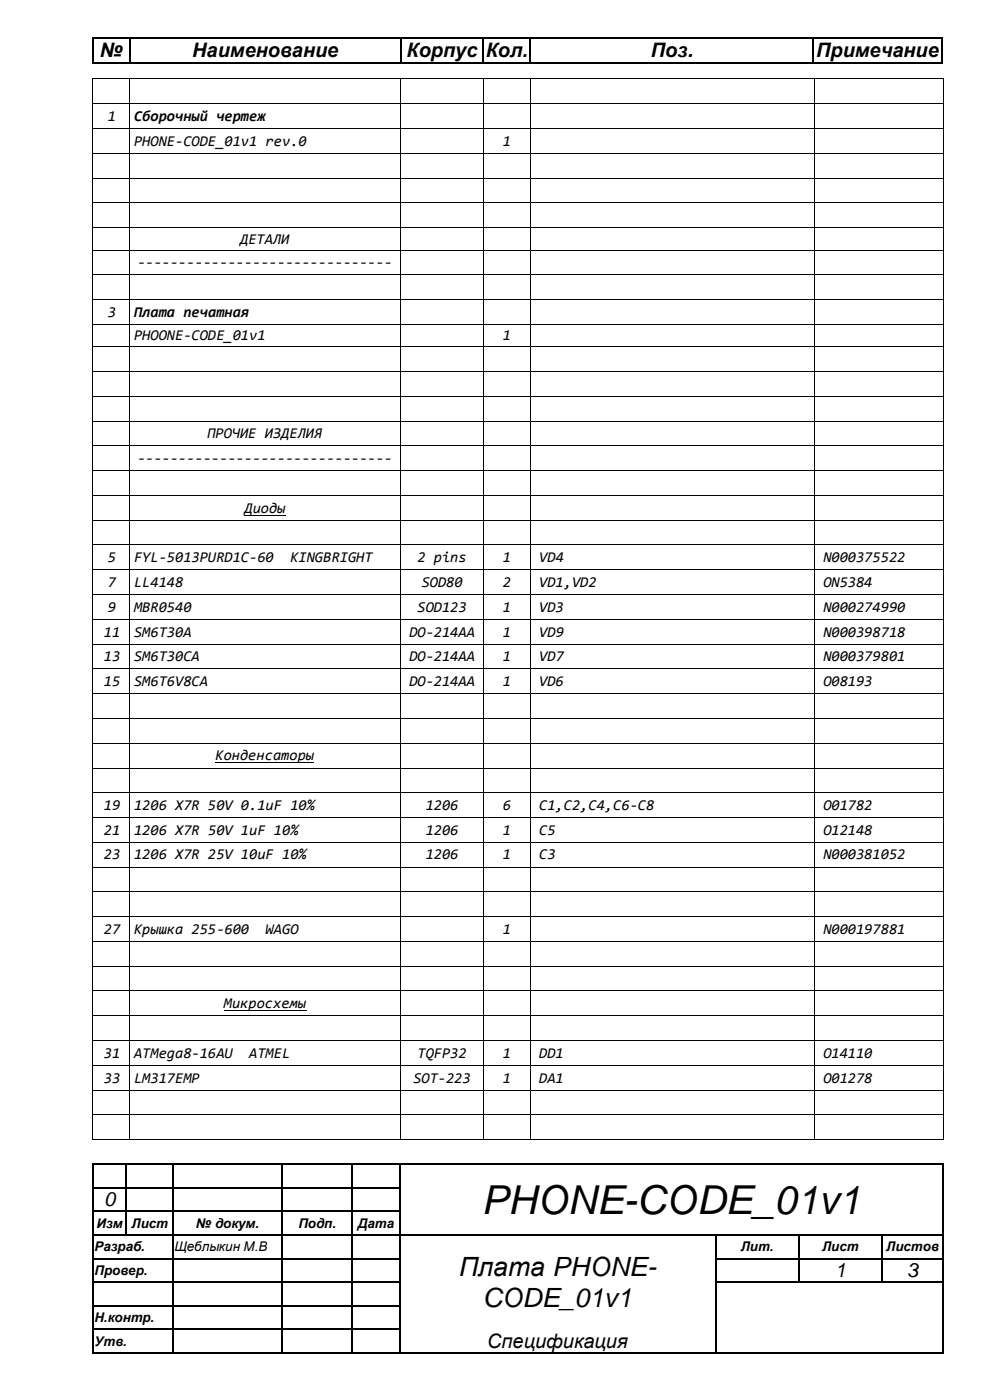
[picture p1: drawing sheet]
<svg xmlns="http://www.w3.org/2000/svg" width="210mm" height="297mm" viewBox="0 0 210 297" stroke-linecap="round" stroke-linejoin="round" font-family="sans-serif">
<defs><g id="words">
<text font-size="8.5" x="102.2" y="257.5">PHONE-CODE_01v1</text>
<g font-size="5.6">
<text x="97.4" y="270.8">Плата PHONE-</text>
<text x="102.4" y="277.3">CODE_01v1</text>
</g>
<g font-size="4.2">
<text x="21.2" y="12.1">№</text>
<text x="40.8" y="12.1">Наименование</text>
<text x="86.3" y="12.1">Корпус</text>
<text x="103.1" y="12.1">Кол.</text>
<text x="138.1" y="12.1">Поз.</text>
<text x="173.1" y="12.1">Примечание</text>
<text x="22.1" y="256">0</text>
<text x="177.1" y="271">1</text>
<text x="192.4" y="271">3</text>
<text x="103.4" y="286">Спецификация</text>
</g>
<g font-size="3.2">
<text x="22.9" y="25.7">1</text>
<text x="28.5" y="25.7">Сборочный чертеж</text>
<text x="28.5" y="30.9">PHONE-CODE_01v1 rev.0</text>
<text x="106.7" y="30.9">1</text>
<text x="51" y="51.7">ДЕТАЛИ</text>
<text x="29.1" y="56.7">-------------------------------</text>
<text x="22.9" y="67.2">3</text>
<text x="28.5" y="67.2">Плата печатная</text>
<text x="28.5" y="72.2">PHOONE-CODE_01v1</text>
<text x="106.7" y="72.2">1</text>
<text x="44" y="93">ПРОЧИЕ ИЗДЕЛИЯ</text>
<text x="29.1" y="98.3">-------------------------------</text>
<text x="51.9" y="108.8">Диоды</text>
<text x="22.9" y="119.3">5</text>
<text x="28.5" y="119.3">FYL-5013PURD1C-60</text>
<text x="61.6" y="119.3">KINGBRIGHT</text>
<text x="88.6" y="119.3">2 pins</text>
<text x="106.7" y="119.3">1</text>
<text x="114.4" y="119.3">VD4</text>
<text x="174.7" y="119.3">N000375522</text>
<text x="22.9" y="124.6">7</text>
<text x="28.5" y="124.6">LL4148</text>
<text x="89.5" y="124.6">SOD80</text>
<text x="106.7" y="124.6">2</text>
<text x="114.4" y="124.6">VD1,VD2</text>
<text x="174.7" y="124.6">ОN5384</text>
<text x="22.9" y="129.8">9</text>
<text x="28.5" y="129.8">MBR0540</text>
<text x="88.6" y="129.8">SOD123</text>
<text x="106.7" y="129.8">1</text>
<text x="114.4" y="129.8">VD3</text>
<text x="174.7" y="129.8">N000274990</text>
<text x="22.1" y="135.1">11</text>
<text x="28.5" y="135.1">SM6T30A</text>
<text x="86.8" y="135.1">DO-214AA</text>
<text x="106.7" y="135.1">1</text>
<text x="114.4" y="135.1">VD9</text>
<text x="174.7" y="135.1">N000398718</text>
<text x="22.1" y="140.3">13</text>
<text x="28.5" y="140.3">SM6T30CA</text>
<text x="86.8" y="140.3">DO-214AA</text>
<text x="106.7" y="140.3">1</text>
<text x="114.4" y="140.3">VD7</text>
<text x="174.7" y="140.3">N000379801</text>
<text x="22.1" y="145.6">15</text>
<text x="28.5" y="145.6">SM6T6V8CA</text>
<text x="86.8" y="145.6">DO-214AA</text>
<text x="106.7" y="145.6">1</text>
<text x="114.4" y="145.6">VD6</text>
<text x="174.7" y="145.6">О08193</text>
<text x="45.7" y="161.4">Конденсаторы</text>
<text x="22.1" y="171.9">19</text>
<text x="28.5" y="171.9">1206 X7R 50V 0.1uF 10%</text>
<text x="90.3" y="171.9">1206</text>
<text x="106.7" y="171.9">6</text>
<text x="114.4" y="171.9">C1,C2,C4,C6-C8</text>
<text x="174.7" y="171.9">О01782</text>
<text x="22.1" y="177.1">21</text>
<text x="28.5" y="177.1">1206 X7R 50V 1uF 10%</text>
<text x="90.3" y="177.1">1206</text>
<text x="106.7" y="177.1">1</text>
<text x="114.4" y="177.1">C5</text>
<text x="174.7" y="177.1">О12148</text>
<text x="22.1" y="182.4">23</text>
<text x="28.5" y="182.4">1206 X7R 25V 10uF 10%</text>
<text x="90.3" y="182.4">1206</text>
<text x="106.7" y="182.4">1</text>
<text x="114.4" y="182.4">С3</text>
<text x="174.7" y="182.4">N000381052</text>
<text x="22.1" y="198.2">27</text>
<text x="28.5" y="198.2">Крышка 255-600</text>
<text x="56.4" y="198.2">WAGO</text>
<text x="106.7" y="198.2">1</text>
<text x="174.7" y="198.2">N000197881</text>
<text x="47.5" y="213.9">Микросхемы</text>
<text x="22.1" y="224.4">31</text>
<text x="28.5" y="224.4">ATMega8-16AU</text>
<text x="52.9" y="224.4">ATMEL</text>
<text x="88.6" y="224.4">TQFP32</text>
<text x="106.7" y="224.4">1</text>
<text x="114.4" y="224.4">DD1</text>
<text x="174.7" y="224.4">О14110</text>
<text x="22.1" y="229.7">33</text>
<text x="28.5" y="229.7">LM317EMP</text>
<text x="87.7" y="229.7">SOT-223</text>
<text x="106.7" y="229.7">1</text>
<text x="114.4" y="229.7">DA1</text>
<text x="174.7" y="229.7">О01278</text>
</g>
<g font-size="2.8">
<text x="20.5" y="260.5">Изм</text>
<text x="27.9" y="260.5">Лист</text>
<text x="41.6" y="260.5">№ докум.</text>
<text x="63.3" y="260.5">Подп.</text>
<text x="75.9" y="260.5">Дата</text>
<text x="20" y="265.5">Разраб.</text>
<text x="37" y="265.5">Щеблыкин М.В</text>
<text x="157.1" y="265.5">Лит.</text>
<text x="174.4" y="265.5">Лист</text>
<text x="188" y="265.5">Листов</text>
<text x="20" y="270.5">Провер.</text>
<text x="20" y="280.5">Н.контр.</text>
<text x="20" y="285.5">Утв.</text>
</g>
</g></defs>
<g fill="#000">
<path d="M19.6 8h.3v.3h-.3z" fill-rule="evenodd"/>
<path d="M19.6 8h.3v.3h-.3z" fill-rule="evenodd"/>
<path d="M19.6 13.2h.3v.2h-.3z" fill-rule="evenodd"/>
<path d="M19.6 13.2h.3v.2h-.3z" fill-rule="evenodd"/>
<path d="M19.6 16.6h.2v.2h-.2z" fill-rule="evenodd"/>
<path d="M19.6 16.6h.2v.2h-.2z" fill-rule="evenodd"/>
<path d="M27.4 16.6h.1v.2h-.1z" fill-rule="evenodd"/>
<path d="M27.4 8h.3v.3h-.3z" fill-rule="evenodd"/>
<path d="M27.4 13.2h.3v.2h-.3z" fill-rule="evenodd"/>
<path d="M84.9 8h.2v.3h-.2z" fill-rule="evenodd"/>
<path d="M84.9 13.2h.2v.2h-.2z" fill-rule="evenodd"/>
<path d="M84.9 16.6h.2v.2h-.2z" fill-rule="evenodd"/>
<path d="M102.4 8h.2v.3h-.2z" fill-rule="evenodd"/>
<path d="M102.4 13.2h.2v.2h-.2z" fill-rule="evenodd"/>
<path d="M102.4 16.6h.1v.2h-.1z" fill-rule="evenodd"/>
<path d="M112.4 8h.2v.3h-.2z" fill-rule="evenodd"/>
<path d="M112.4 13.2h.2v.2h-.2z" fill-rule="evenodd"/>
<path d="M112.4 16.6h.2v.2h-.2z" fill-rule="evenodd"/>
<path d="M172.4 8h.3v.3h-.3z" fill-rule="evenodd"/>
<path d="M172.4 13.2h.3v.2h-.3z" fill-rule="evenodd"/>
<path d="M172.6 16.6h.2v.2h-.2z" fill-rule="evenodd"/>
<path d="M199.6 8h.3v.3h-.3z" fill-rule="evenodd"/>
<path d="M199.6 8h.3v.3h-.3z" fill-rule="evenodd"/>
<path d="M199.6 13.2h.3v.2h-.3z" fill-rule="evenodd"/>
<path d="M199.6 13.2h.3v.2h-.3z" fill-rule="evenodd"/>
<path d="M200.1 16.6h.2v.2h-.2z" fill-rule="evenodd"/>
<path d="M200.1 16.6h.2v.2h-.2z" fill-rule="evenodd"/>
<path d="M19.6 21.9h.2v.2h-.2z" fill-rule="evenodd"/>
<path d="M19.6 27.2h.2v.2h-.2z" fill-rule="evenodd"/>
<path d="M19.6 32.4h.2v.2h-.2z" fill-rule="evenodd"/>
<path d="M19.6 37.7h.2v.2h-.2z" fill-rule="evenodd"/>
<path d="M27.4 21.9h.1v.2h-.1z" fill-rule="evenodd"/>
<path d="M27.4 27.2h.1v.2h-.1z" fill-rule="evenodd"/>
<path d="M27.4 32.4h.1v.2h-.1z" fill-rule="evenodd"/>
<path d="M27.4 37.7h.1v.2h-.1z" fill-rule="evenodd"/>
<path d="M84.9 21.9h.2v.2h-.2z" fill-rule="evenodd"/>
<path d="M84.9 27.2h.2v.2h-.2z" fill-rule="evenodd"/>
<path d="M84.9 32.4h.2v.2h-.2z" fill-rule="evenodd"/>
<path d="M84.9 37.7h.2v.2h-.2z" fill-rule="evenodd"/>
<path d="M102.4 21.9h.1v.2h-.1z" fill-rule="evenodd"/>
<path d="M102.4 27.2h.1v.2h-.1z" fill-rule="evenodd"/>
<path d="M102.4 32.4h.1v.2h-.1z" fill-rule="evenodd"/>
<path d="M102.4 37.7h.1v.2h-.1z" fill-rule="evenodd"/>
<path d="M112.4 21.9h.2v.2h-.2z" fill-rule="evenodd"/>
<path d="M112.4 27.2h.2v.2h-.2z" fill-rule="evenodd"/>
<path d="M112.4 32.4h.2v.2h-.2z" fill-rule="evenodd"/>
<path d="M112.4 37.7h.2v.2h-.2z" fill-rule="evenodd"/>
<path d="M172.6 21.9h.2v.2h-.2z" fill-rule="evenodd"/>
<path d="M172.6 27.2h.2v.2h-.2z" fill-rule="evenodd"/>
<path d="M172.6 32.4h.2v.2h-.2z" fill-rule="evenodd"/>
<path d="M172.6 37.7h.2v.2h-.2z" fill-rule="evenodd"/>
<path d="M200.1 21.9h.2v.2h-.2z" fill-rule="evenodd"/>
<path d="M200.1 27.2h.2v.2h-.2z" fill-rule="evenodd"/>
<path d="M200.1 32.4h.2v.2h-.2z" fill-rule="evenodd"/>
<path d="M200.1 37.7h.2v.2h-.2z" fill-rule="evenodd"/>
<path d="M19.6 42.9h.2v.2h-.2z" fill-rule="evenodd"/>
<path d="M19.6 48.2h.2v.2h-.2z" fill-rule="evenodd"/>
<path d="M19.6 53h.2v.1h-.2z" fill-rule="evenodd"/>
<path d="M19.6 58.2h.2v.2h-.2z" fill-rule="evenodd"/>
<path d="M27.4 42.9h.1v.2h-.1z" fill-rule="evenodd"/>
<path d="M27.4 48.2h.1v.2h-.1z" fill-rule="evenodd"/>
<path d="M27.4 53h.1v.1h-.1z" fill-rule="evenodd"/>
<path d="M27.4 58.2h.1v.2h-.1z" fill-rule="evenodd"/>
<path d="M84.9 42.9h.2v.2h-.2z" fill-rule="evenodd"/>
<path d="M84.9 48.2h.2v.2h-.2z" fill-rule="evenodd"/>
<path d="M84.9 53h.2v.1h-.2z" fill-rule="evenodd"/>
<path d="M84.9 58.2h.2v.2h-.2z" fill-rule="evenodd"/>
<path d="M102.4 42.9h.1v.2h-.1z" fill-rule="evenodd"/>
<path d="M102.4 48.2h.1v.2h-.1z" fill-rule="evenodd"/>
<path d="M102.4 53h.1v.1h-.1z" fill-rule="evenodd"/>
<path d="M102.4 58.2h.1v.2h-.1z" fill-rule="evenodd"/>
<path d="M112.4 42.9h.2v.2h-.2z" fill-rule="evenodd"/>
<path d="M112.4 48.2h.2v.2h-.2z" fill-rule="evenodd"/>
<path d="M112.4 53h.2v.1h-.2z" fill-rule="evenodd"/>
<path d="M112.4 58.2h.2v.2h-.2z" fill-rule="evenodd"/>
<path d="M172.6 42.9h.2v.2h-.2z" fill-rule="evenodd"/>
<path d="M172.6 48.2h.2v.2h-.2z" fill-rule="evenodd"/>
<path d="M172.6 53h.2v.1h-.2z" fill-rule="evenodd"/>
<path d="M172.6 58.2h.2v.2h-.2z" fill-rule="evenodd"/>
<path d="M200.1 42.9h.2v.2h-.2z" fill-rule="evenodd"/>
<path d="M200.1 48.2h.2v.2h-.2z" fill-rule="evenodd"/>
<path d="M200.1 53h.2v.1h-.2z" fill-rule="evenodd"/>
<path d="M200.1 58.2h.2v.2h-.2z" fill-rule="evenodd"/>
<path d="M19.6 63.5h.2v.1h-.2z" fill-rule="evenodd"/>
<path d="M19.6 68.7h.2v.2h-.2z" fill-rule="evenodd"/>
<path d="M19.6 73.5h.2v.2h-.2z" fill-rule="evenodd"/>
<path d="M19.6 78.7h.2v.2h-.2z" fill-rule="evenodd"/>
<path d="M27.4 63.5h.1v.1h-.1z" fill-rule="evenodd"/>
<path d="M27.4 68.7h.1v.2h-.1z" fill-rule="evenodd"/>
<path d="M27.4 73.5h.1v.2h-.1z" fill-rule="evenodd"/>
<path d="M27.4 78.7h.1v.2h-.1z" fill-rule="evenodd"/>
<path d="M84.9 63.5h.2v.1h-.2z" fill-rule="evenodd"/>
<path d="M84.9 68.7h.2v.2h-.2z" fill-rule="evenodd"/>
<path d="M84.9 73.5h.2v.2h-.2z" fill-rule="evenodd"/>
<path d="M84.9 78.7h.2v.2h-.2z" fill-rule="evenodd"/>
<path d="M102.4 63.5h.1v.1h-.1z" fill-rule="evenodd"/>
<path d="M102.4 68.7h.1v.2h-.1z" fill-rule="evenodd"/>
<path d="M102.4 73.5h.1v.2h-.1z" fill-rule="evenodd"/>
<path d="M102.4 78.7h.1v.2h-.1z" fill-rule="evenodd"/>
<path d="M112.4 63.5h.2v.1h-.2z" fill-rule="evenodd"/>
<path d="M112.4 68.7h.2v.2h-.2z" fill-rule="evenodd"/>
<path d="M112.4 73.5h.2v.2h-.2z" fill-rule="evenodd"/>
<path d="M112.4 78.7h.2v.2h-.2z" fill-rule="evenodd"/>
<path d="M172.6 63.5h.2v.1h-.2z" fill-rule="evenodd"/>
<path d="M172.6 68.7h.2v.2h-.2z" fill-rule="evenodd"/>
<path d="M172.6 73.5h.2v.2h-.2z" fill-rule="evenodd"/>
<path d="M172.6 78.7h.2v.2h-.2z" fill-rule="evenodd"/>
<path d="M200.1 63.5h.2v.1h-.2z" fill-rule="evenodd"/>
<path d="M200.1 68.7h.2v.2h-.2z" fill-rule="evenodd"/>
<path d="M200.1 73.5h.2v.2h-.2z" fill-rule="evenodd"/>
<path d="M200.1 78.7h.2v.2h-.2z" fill-rule="evenodd"/>
<path d="M19.6 84h.2v.2h-.2z" fill-rule="evenodd"/>
<path d="M19.6 89.3h.2v.1h-.2z" fill-rule="evenodd"/>
<path d="M19.6 94.5h.2v.2h-.2z" fill-rule="evenodd"/>
<path d="M19.6 99.8h.2v.2h-.2z" fill-rule="evenodd"/>
<path d="M27.4 84h.1v.2h-.1z" fill-rule="evenodd"/>
<path d="M27.4 89.3h.1v.1h-.1z" fill-rule="evenodd"/>
<path d="M27.4 94.5h.1v.2h-.1z" fill-rule="evenodd"/>
<path d="M27.4 99.8h.1v.2h-.1z" fill-rule="evenodd"/>
<path d="M84.9 84h.2v.2h-.2z" fill-rule="evenodd"/>
<path d="M84.9 89.3h.2v.1h-.2z" fill-rule="evenodd"/>
<path d="M84.9 94.5h.2v.2h-.2z" fill-rule="evenodd"/>
<path d="M84.9 99.8h.2v.2h-.2z" fill-rule="evenodd"/>
<path d="M102.4 84h.1v.2h-.1z" fill-rule="evenodd"/>
<path d="M102.4 89.3h.1v.1h-.1z" fill-rule="evenodd"/>
<path d="M102.4 94.5h.1v.2h-.1z" fill-rule="evenodd"/>
<path d="M102.4 99.8h.1v.2h-.1z" fill-rule="evenodd"/>
<path d="M112.4 84h.2v.2h-.2z" fill-rule="evenodd"/>
<path d="M112.4 89.3h.2v.1h-.2z" fill-rule="evenodd"/>
<path d="M112.4 94.5h.2v.2h-.2z" fill-rule="evenodd"/>
<path d="M112.4 99.8h.2v.2h-.2z" fill-rule="evenodd"/>
<path d="M172.6 84h.2v.2h-.2z" fill-rule="evenodd"/>
<path d="M172.6 89.3h.2v.1h-.2z" fill-rule="evenodd"/>
<path d="M172.6 94.5h.2v.2h-.2z" fill-rule="evenodd"/>
<path d="M172.6 99.8h.2v.2h-.2z" fill-rule="evenodd"/>
<path d="M200.1 84h.2v.2h-.2z" fill-rule="evenodd"/>
<path d="M200.1 89.3h.2v.1h-.2z" fill-rule="evenodd"/>
<path d="M200.1 94.5h.2v.2h-.2z" fill-rule="evenodd"/>
<path d="M200.1 99.8h.2v.2h-.2z" fill-rule="evenodd"/>
<path d="M19.6 105h.2v.2h-.2z" fill-rule="evenodd"/>
<path d="M19.6 110.3h.2v.2h-.2z" fill-rule="evenodd"/>
<path d="M19.6 115.5h.2v.2h-.2z" fill-rule="evenodd"/>
<path d="M27.4 105h.1v.2h-.1z" fill-rule="evenodd"/>
<path d="M27.4 110.3h.1v.2h-.1z" fill-rule="evenodd"/>
<path d="M27.4 115.5h.1v.2h-.1z" fill-rule="evenodd"/>
<path d="M84.9 105h.2v.2h-.2z" fill-rule="evenodd"/>
<path d="M84.9 110.3h.2v.2h-.2z" fill-rule="evenodd"/>
<path d="M84.9 115.5h.2v.2h-.2z" fill-rule="evenodd"/>
<path d="M102.4 105h.1v.2h-.1z" fill-rule="evenodd"/>
<path d="M102.4 110.3h.1v.2h-.1z" fill-rule="evenodd"/>
<path d="M102.4 115.5h.1v.2h-.1z" fill-rule="evenodd"/>
<path d="M112.4 105h.2v.2h-.2z" fill-rule="evenodd"/>
<path d="M112.4 110.3h.2v.2h-.2z" fill-rule="evenodd"/>
<path d="M112.4 115.5h.2v.2h-.2z" fill-rule="evenodd"/>
<path d="M172.6 105h.2v.2h-.2z" fill-rule="evenodd"/>
<path d="M172.6 110.3h.2v.2h-.2z" fill-rule="evenodd"/>
<path d="M172.6 115.5h.2v.2h-.2z" fill-rule="evenodd"/>
<path d="M200.1 105h.2v.2h-.2z" fill-rule="evenodd"/>
<path d="M200.1 110.3h.2v.2h-.2z" fill-rule="evenodd"/>
<path d="M200.1 115.5h.2v.2h-.2z" fill-rule="evenodd"/>
<path d="M19.6 120.8h.2v.2h-.2z" fill-rule="evenodd"/>
<path d="M19.6 126h.2v.2h-.2z" fill-rule="evenodd"/>
<path d="M19.6 131.3h.2v.2h-.2z" fill-rule="evenodd"/>
<path d="M19.6 136.6h.2v.2h-.2z" fill-rule="evenodd"/>
<path d="M27.4 120.8h.1v.2h-.1z" fill-rule="evenodd"/>
<path d="M27.4 126h.1v.2h-.1z" fill-rule="evenodd"/>
<path d="M27.4 131.3h.1v.2h-.1z" fill-rule="evenodd"/>
<path d="M27.4 136.6h.1v.2h-.1z" fill-rule="evenodd"/>
<path d="M84.9 120.8h.2v.2h-.2z" fill-rule="evenodd"/>
<path d="M84.9 126h.2v.2h-.2z" fill-rule="evenodd"/>
<path d="M84.9 131.3h.2v.2h-.2z" fill-rule="evenodd"/>
<path d="M84.9 136.6h.2v.2h-.2z" fill-rule="evenodd"/>
<path d="M102.4 120.8h.1v.2h-.1z" fill-rule="evenodd"/>
<path d="M102.4 126h.1v.2h-.1z" fill-rule="evenodd"/>
<path d="M102.4 131.3h.1v.2h-.1z" fill-rule="evenodd"/>
<path d="M102.4 136.6h.1v.2h-.1z" fill-rule="evenodd"/>
<path d="M112.4 120.8h.2v.2h-.2z" fill-rule="evenodd"/>
<path d="M112.4 126h.2v.2h-.2z" fill-rule="evenodd"/>
<path d="M112.4 131.3h.2v.2h-.2z" fill-rule="evenodd"/>
<path d="M112.4 136.6h.2v.2h-.2z" fill-rule="evenodd"/>
<path d="M172.6 120.8h.2v.2h-.2z" fill-rule="evenodd"/>
<path d="M172.6 126h.2v.2h-.2z" fill-rule="evenodd"/>
<path d="M172.6 131.3h.2v.2h-.2z" fill-rule="evenodd"/>
<path d="M172.6 136.6h.2v.2h-.2z" fill-rule="evenodd"/>
<path d="M200.1 120.8h.2v.2h-.2z" fill-rule="evenodd"/>
<path d="M200.1 126h.2v.2h-.2z" fill-rule="evenodd"/>
<path d="M200.1 131.3h.2v.2h-.2z" fill-rule="evenodd"/>
<path d="M200.1 136.6h.2v.2h-.2z" fill-rule="evenodd"/>
<path d="M19.6 141.8h.2v.2h-.2z" fill-rule="evenodd"/>
<path d="M19.6 147.1h.2v.2h-.2z" fill-rule="evenodd"/>
<path d="M19.6 152.3h.2v.2h-.2z" fill-rule="evenodd"/>
<path d="M19.6 157.6h.2v.2h-.2z" fill-rule="evenodd"/>
<path d="M27.4 141.8h.1v.2h-.1z" fill-rule="evenodd"/>
<path d="M27.4 147.1h.1v.2h-.1z" fill-rule="evenodd"/>
<path d="M27.4 152.3h.1v.2h-.1z" fill-rule="evenodd"/>
<path d="M27.4 157.6h.1v.2h-.1z" fill-rule="evenodd"/>
<path d="M84.9 141.8h.2v.2h-.2z" fill-rule="evenodd"/>
<path d="M84.9 147.1h.2v.2h-.2z" fill-rule="evenodd"/>
<path d="M84.9 152.3h.2v.2h-.2z" fill-rule="evenodd"/>
<path d="M84.9 157.6h.2v.2h-.2z" fill-rule="evenodd"/>
<path d="M102.4 141.8h.1v.2h-.1z" fill-rule="evenodd"/>
<path d="M102.4 147.1h.1v.2h-.1z" fill-rule="evenodd"/>
<path d="M102.4 152.3h.1v.2h-.1z" fill-rule="evenodd"/>
<path d="M102.4 157.6h.1v.2h-.1z" fill-rule="evenodd"/>
<path d="M112.4 141.8h.2v.2h-.2z" fill-rule="evenodd"/>
<path d="M112.4 147.1h.2v.2h-.2z" fill-rule="evenodd"/>
<path d="M112.4 152.3h.2v.2h-.2z" fill-rule="evenodd"/>
<path d="M112.4 157.6h.2v.2h-.2z" fill-rule="evenodd"/>
<path d="M172.6 141.8h.2v.2h-.2z" fill-rule="evenodd"/>
<path d="M172.6 147.1h.2v.2h-.2z" fill-rule="evenodd"/>
<path d="M172.6 152.3h.2v.2h-.2z" fill-rule="evenodd"/>
<path d="M172.6 157.6h.2v.2h-.2z" fill-rule="evenodd"/>
<path d="M200.1 141.8h.2v.2h-.2z" fill-rule="evenodd"/>
<path d="M200.1 147.1h.2v.2h-.2z" fill-rule="evenodd"/>
<path d="M200.1 152.3h.2v.2h-.2z" fill-rule="evenodd"/>
<path d="M200.1 157.6h.2v.2h-.2z" fill-rule="evenodd"/>
<path d="M19.6 162.9h.2v.2h-.2z" fill-rule="evenodd"/>
<path d="M19.6 168.1h.2v.2h-.2z" fill-rule="evenodd"/>
<path d="M19.6 173.4h.2v.1h-.2z" fill-rule="evenodd"/>
<path d="M19.6 178.6h.2v.2h-.2z" fill-rule="evenodd"/>
<path d="M27.4 162.9h.1v.2h-.1z" fill-rule="evenodd"/>
<path d="M27.4 168.1h.1v.2h-.1z" fill-rule="evenodd"/>
<path d="M27.4 173.4h.1v.1h-.1z" fill-rule="evenodd"/>
<path d="M27.4 178.6h.1v.2h-.1z" fill-rule="evenodd"/>
<path d="M84.9 162.9h.2v.2h-.2z" fill-rule="evenodd"/>
<path d="M84.9 168.1h.2v.2h-.2z" fill-rule="evenodd"/>
<path d="M84.9 173.4h.2v.1h-.2z" fill-rule="evenodd"/>
<path d="M84.9 178.6h.2v.2h-.2z" fill-rule="evenodd"/>
<path d="M102.4 162.9h.1v.2h-.1z" fill-rule="evenodd"/>
<path d="M102.4 168.1h.1v.2h-.1z" fill-rule="evenodd"/>
<path d="M102.4 173.4h.1v.1h-.1z" fill-rule="evenodd"/>
<path d="M102.4 178.6h.1v.2h-.1z" fill-rule="evenodd"/>
<path d="M112.4 162.9h.2v.2h-.2z" fill-rule="evenodd"/>
<path d="M112.4 168.1h.2v.2h-.2z" fill-rule="evenodd"/>
<path d="M112.4 173.4h.2v.1h-.2z" fill-rule="evenodd"/>
<path d="M112.4 178.6h.2v.2h-.2z" fill-rule="evenodd"/>
<path d="M172.6 162.9h.2v.2h-.2z" fill-rule="evenodd"/>
<path d="M172.6 168.1h.2v.2h-.2z" fill-rule="evenodd"/>
<path d="M172.6 173.4h.2v.1h-.2z" fill-rule="evenodd"/>
<path d="M172.6 178.6h.2v.2h-.2z" fill-rule="evenodd"/>
<path d="M200.1 162.9h.2v.2h-.2z" fill-rule="evenodd"/>
<path d="M200.1 168.1h.2v.2h-.2z" fill-rule="evenodd"/>
<path d="M200.1 173.4h.2v.1h-.2z" fill-rule="evenodd"/>
<path d="M200.1 178.6h.2v.2h-.2z" fill-rule="evenodd"/>
<path d="M19.6 183.9h.2v.1h-.2z" fill-rule="evenodd"/>
<path d="M19.6 189.1h.2v.2h-.2z" fill-rule="evenodd"/>
<path d="M19.6 194.4h.2v.2h-.2z" fill-rule="evenodd"/>
<path d="M19.6 199.7h.2v.1h-.2z" fill-rule="evenodd"/>
<path d="M27.4 183.9h.1v.1h-.1z" fill-rule="evenodd"/>
<path d="M27.4 189.1h.1v.2h-.1z" fill-rule="evenodd"/>
<path d="M27.4 194.4h.1v.2h-.1z" fill-rule="evenodd"/>
<path d="M27.4 199.7h.1v.1h-.1z" fill-rule="evenodd"/>
<path d="M84.9 183.9h.2v.1h-.2z" fill-rule="evenodd"/>
<path d="M84.9 189.1h.2v.2h-.2z" fill-rule="evenodd"/>
<path d="M84.9 194.4h.2v.2h-.2z" fill-rule="evenodd"/>
<path d="M84.9 199.7h.2v.1h-.2z" fill-rule="evenodd"/>
<path d="M102.4 183.9h.1v.1h-.1z" fill-rule="evenodd"/>
<path d="M102.4 189.1h.1v.2h-.1z" fill-rule="evenodd"/>
<path d="M102.4 194.4h.1v.2h-.1z" fill-rule="evenodd"/>
<path d="M102.4 199.7h.1v.1h-.1z" fill-rule="evenodd"/>
<path d="M112.4 183.9h.2v.1h-.2z" fill-rule="evenodd"/>
<path d="M112.4 189.1h.2v.2h-.2z" fill-rule="evenodd"/>
<path d="M112.4 194.4h.2v.2h-.2z" fill-rule="evenodd"/>
<path d="M112.4 199.7h.2v.1h-.2z" fill-rule="evenodd"/>
<path d="M172.6 183.9h.2v.1h-.2z" fill-rule="evenodd"/>
<path d="M172.6 189.1h.2v.2h-.2z" fill-rule="evenodd"/>
<path d="M172.6 194.4h.2v.2h-.2z" fill-rule="evenodd"/>
<path d="M172.6 199.7h.2v.1h-.2z" fill-rule="evenodd"/>
<path d="M200.1 183.9h.2v.1h-.2z" fill-rule="evenodd"/>
<path d="M200.1 189.1h.2v.2h-.2z" fill-rule="evenodd"/>
<path d="M200.1 194.4h.2v.2h-.2z" fill-rule="evenodd"/>
<path d="M200.1 199.7h.2v.1h-.2z" fill-rule="evenodd"/>
<path d="M19.6 204.9h.2v.2h-.2z" fill-rule="evenodd"/>
<path d="M19.6 210.2h.2v.1h-.2z" fill-rule="evenodd"/>
<path d="M19.6 215.4h.2v.2h-.2z" fill-rule="evenodd"/>
<path d="M27.4 204.9h.1v.2h-.1z" fill-rule="evenodd"/>
<path d="M27.4 210.2h.1v.1h-.1z" fill-rule="evenodd"/>
<path d="M27.4 215.4h.1v.2h-.1z" fill-rule="evenodd"/>
<path d="M84.9 204.9h.2v.2h-.2z" fill-rule="evenodd"/>
<path d="M84.9 210.2h.2v.1h-.2z" fill-rule="evenodd"/>
<path d="M84.9 215.4h.2v.2h-.2z" fill-rule="evenodd"/>
<path d="M102.4 204.9h.1v.2h-.1z" fill-rule="evenodd"/>
<path d="M102.4 210.2h.1v.1h-.1z" fill-rule="evenodd"/>
<path d="M102.4 215.4h.1v.2h-.1z" fill-rule="evenodd"/>
<path d="M112.4 204.9h.2v.2h-.2z" fill-rule="evenodd"/>
<path d="M112.4 210.2h.2v.1h-.2z" fill-rule="evenodd"/>
<path d="M112.4 215.4h.2v.2h-.2z" fill-rule="evenodd"/>
<path d="M172.6 204.9h.2v.2h-.2z" fill-rule="evenodd"/>
<path d="M172.6 210.2h.2v.1h-.2z" fill-rule="evenodd"/>
<path d="M172.6 215.4h.2v.2h-.2z" fill-rule="evenodd"/>
<path d="M200.1 204.9h.2v.2h-.2z" fill-rule="evenodd"/>
<path d="M200.1 210.2h.2v.1h-.2z" fill-rule="evenodd"/>
<path d="M200.1 215.4h.2v.2h-.2z" fill-rule="evenodd"/>
<path d="M19.6 220.7h.2v.1h-.2z" fill-rule="evenodd"/>
<path d="M19.6 226h.2v.1h-.2z" fill-rule="evenodd"/>
<path d="M19.6 231.2h.2v.2h-.2z" fill-rule="evenodd"/>
<path d="M19.6 236.5h.2v.1h-.2z" fill-rule="evenodd"/>
<path d="M27.4 220.7h.1v.1h-.1z" fill-rule="evenodd"/>
<path d="M27.4 226h.1v.1h-.1z" fill-rule="evenodd"/>
<path d="M27.4 231.2h.1v.2h-.1z" fill-rule="evenodd"/>
<path d="M27.4 236.5h.1v.1h-.1z" fill-rule="evenodd"/>
<path d="M84.9 220.7h.2v.1h-.2z" fill-rule="evenodd"/>
<path d="M84.9 226h.2v.1h-.2z" fill-rule="evenodd"/>
<path d="M84.9 231.2h.2v.2h-.2z" fill-rule="evenodd"/>
<path d="M84.9 236.5h.2v.1h-.2z" fill-rule="evenodd"/>
<path d="M102.4 220.7h.1v.1h-.1z" fill-rule="evenodd"/>
<path d="M102.4 226h.1v.1h-.1z" fill-rule="evenodd"/>
<path d="M102.4 231.2h.1v.2h-.1z" fill-rule="evenodd"/>
<path d="M102.4 236.5h.1v.1h-.1z" fill-rule="evenodd"/>
<path d="M112.4 220.7h.2v.1h-.2z" fill-rule="evenodd"/>
<path d="M112.4 226h.2v.1h-.2z" fill-rule="evenodd"/>
<path d="M112.4 231.2h.2v.2h-.2z" fill-rule="evenodd"/>
<path d="M112.4 236.5h.2v.1h-.2z" fill-rule="evenodd"/>
<path d="M172.6 220.7h.2v.1h-.2z" fill-rule="evenodd"/>
<path d="M172.6 226h.2v.1h-.2z" fill-rule="evenodd"/>
<path d="M172.6 231.2h.2v.2h-.2z" fill-rule="evenodd"/>
<path d="M172.6 236.5h.2v.1h-.2z" fill-rule="evenodd"/>
<path d="M200.1 220.7h.2v.1h-.2z" fill-rule="evenodd"/>
<path d="M200.1 226h.2v.1h-.2z" fill-rule="evenodd"/>
<path d="M200.1 231.2h.2v.2h-.2z" fill-rule="evenodd"/>
<path d="M200.1 236.5h.2v.1h-.2z" fill-rule="evenodd"/>
<path d="M19.6 246.8h.3v.3h-.3z" fill-rule="evenodd"/>
<path d="M19.6 246.8h.3v.3h-.3z" fill-rule="evenodd"/>
<path d="M19.6 251.9h.3v.2h-.3z" fill-rule="evenodd"/>
<path d="M19.6 256.9h.3v.2h-.3z" fill-rule="evenodd"/>
<path d="M19.6 241.7h.2v.2h-.2z" fill-rule="evenodd"/>
<path d="M19.6 241.7h.2v.2h-.2z" fill-rule="evenodd"/>
<path d="M26.6 246.8h.3v.3h-.3z" fill-rule="evenodd"/>
<path d="M26.6 251.9h.3v.2h-.3z" fill-rule="evenodd"/>
<path d="M26.6 256.9h.3v.2h-.3z" fill-rule="evenodd"/>
<path d="M27.4 241.7h.1v.2h-.1z" fill-rule="evenodd"/>
<path d="M36.6 246.8h.3v.3h-.3z" fill-rule="evenodd"/>
<path d="M36.6 251.9h.3v.2h-.3z" fill-rule="evenodd"/>
<path d="M36.6 256.9h.3v.2h-.3z" fill-rule="evenodd"/>
<path d="M59.6 246.8h.3v.3h-.3z" fill-rule="evenodd"/>
<path d="M59.6 251.9h.3v.2h-.3z" fill-rule="evenodd"/>
<path d="M59.6 256.9h.3v.2h-.3z" fill-rule="evenodd"/>
<path d="M74.7 246.8h.2v.3h-.2z" fill-rule="evenodd"/>
<path d="M74.7 251.9h.2v.2h-.2z" fill-rule="evenodd"/>
<path d="M74.7 256.9h.2v.2h-.2z" fill-rule="evenodd"/>
<path d="M84.6 246.8h.3v.3h-.3z" fill-rule="evenodd"/>
<path d="M84.6 251.9h.3v.2h-.3z" fill-rule="evenodd"/>
<path d="M84.6 256.9h.3v.2h-.3z" fill-rule="evenodd"/>
<path d="M84.9 241.7h.2v.2h-.2z" fill-rule="evenodd"/>
<path d="M102.4 241.7h.1v.2h-.1z" fill-rule="evenodd"/>
<path d="M112.4 241.7h.2v.2h-.2z" fill-rule="evenodd"/>
<path d="M172.6 241.7h.2v.2h-.2z" fill-rule="evenodd"/>
<path d="M199.9 246.8h.3v.3h-.3z" fill-rule="evenodd"/>
<path d="M199.9 246.8h.3v.3h-.3z" fill-rule="evenodd"/>
<path d="M199.9 251.9h.3v.2h-.3z" fill-rule="evenodd"/>
<path d="M199.9 256.9h.3v.2h-.3z" fill-rule="evenodd"/>
<path d="M200.1 241.7h.2v.2h-.2z" fill-rule="evenodd"/>
<path d="M200.1 241.7h.2v.2h-.2z" fill-rule="evenodd"/>
<path d="M19.6 261.9h.3v.2h-.3z" fill-rule="evenodd"/>
<path d="M19.6 266.9h.3v.3h-.3z" fill-rule="evenodd"/>
<path d="M19.6 271.9h.3v.3h-.3z" fill-rule="evenodd"/>
<path d="M19.6 276.9h.3v.3h-.3z" fill-rule="evenodd"/>
<path d="M26.6 261.9h.3v.2h-.3z" fill-rule="evenodd"/>
<path d="M36.6 261.9h.3v.2h-.3z" fill-rule="evenodd"/>
<path d="M36.6 266.9h.3v.3h-.3z" fill-rule="evenodd"/>
<path d="M36.6 271.9h.3v.3h-.3z" fill-rule="evenodd"/>
<path d="M36.6 276.9h.3v.3h-.3z" fill-rule="evenodd"/>
<path d="M59.6 261.9h.3v.2h-.3z" fill-rule="evenodd"/>
<path d="M59.6 266.9h.3v.3h-.3z" fill-rule="evenodd"/>
<path d="M59.6 271.9h.3v.3h-.3z" fill-rule="evenodd"/>
<path d="M59.6 276.9h.3v.3h-.3z" fill-rule="evenodd"/>
<path d="M74.7 261.9h.2v.2h-.2z" fill-rule="evenodd"/>
<path d="M74.7 266.9h.2v.3h-.2z" fill-rule="evenodd"/>
<path d="M74.7 271.9h.2v.3h-.2z" fill-rule="evenodd"/>
<path d="M74.7 276.9h.2v.3h-.2z" fill-rule="evenodd"/>
<path d="M84.6 261.9h.3v.2h-.3z" fill-rule="evenodd"/>
<path d="M84.6 266.9h.3v.3h-.3z" fill-rule="evenodd"/>
<path d="M84.6 271.9h.3v.3h-.3z" fill-rule="evenodd"/>
<path d="M84.6 276.9h.3v.3h-.3z" fill-rule="evenodd"/>
<path d="M151.7 261.9h.2v.2h-.2z" fill-rule="evenodd"/>
<path d="M151.7 266.9h.2v.3h-.2z" fill-rule="evenodd"/>
<path d="M151.7 271.9h.2v.3h-.2z" fill-rule="evenodd"/>
<path d="M151.7 276.9h.2v.3h-.2z" fill-rule="evenodd"/>
<path d="M169.3 261.9h.3v.2h-.3z" fill-rule="evenodd"/>
<path d="M169.3 266.9h.3v.3h-.3z" fill-rule="evenodd"/>
<path d="M169.3 271.9h.3v.3h-.3z" fill-rule="evenodd"/>
<path d="M187 261.9h.2v.2h-.2z" fill-rule="evenodd"/>
<path d="M187 266.9h.2v.3h-.2z" fill-rule="evenodd"/>
<path d="M187 271.9h.2v.3h-.2z" fill-rule="evenodd"/>
<path d="M199.9 261.9h.3v.2h-.3z" fill-rule="evenodd"/>
<path d="M199.9 266.9h.3v.3h-.3z" fill-rule="evenodd"/>
<path d="M199.9 271.9h.3v.3h-.3z" fill-rule="evenodd"/>
<path d="M199.9 276.9h.3v.3h-.3z" fill-rule="evenodd"/>
<path d="M19.6 281.9h.3v.3h-.3z" fill-rule="evenodd"/>
<path d="M19.6 286.9h.3v.3h-.3z" fill-rule="evenodd"/>
<path d="M19.6 286.9h.3v.3h-.3z" fill-rule="evenodd"/>
<path d="M36.6 281.9h.3v.3h-.3z" fill-rule="evenodd"/>
<path d="M36.6 286.9h.3v.3h-.3z" fill-rule="evenodd"/>
<path d="M59.6 281.9h.3v.3h-.3z" fill-rule="evenodd"/>
<path d="M59.6 286.9h.3v.3h-.3z" fill-rule="evenodd"/>
<path d="M74.7 281.9h.2v.3h-.2z" fill-rule="evenodd"/>
<path d="M74.7 286.9h.2v.3h-.2z" fill-rule="evenodd"/>
<path d="M84.6 281.9h.3v.3h-.3z" fill-rule="evenodd"/>
<path d="M84.6 286.9h.3v.3h-.3z" fill-rule="evenodd"/>
<path d="M151.7 281.9h.2v.3h-.2z" fill-rule="evenodd"/>
<path d="M151.7 286.9h.2v.3h-.2z" fill-rule="evenodd"/>
<path d="M199.9 281.9h.3v.3h-.3z" fill-rule="evenodd"/>
<path d="M199.9 286.9h.3v.3h-.3z" fill-rule="evenodd"/>
<path d="M199.9 286.9h.3v.3h-.3z" fill-rule="evenodd"/>
</g>
<g fill="none" stroke="#000" stroke-width=".25">
<path d="M19.7 8.3v4.9M19.9 8.1h7.5M19.9 13.3h7.5M27.5 8.3v4.9M27.7 8.1h57.2M27.7 13.3h57.2M85 8.3v4.9M85.1 8.1h17.3M85.1 13.3h17.3M102.5 8.3v4.9M102.6 8.1h9.8M102.6 13.3h9.8"/>
<path d="M112.5 8.3v4.9M112.6 8.1h59.8M112.6 13.3h59.8M172.5 8.3v4.9M172.7 8.1h26.9M172.7 13.3h26.9M199.8 8.3v4.9M19.7 247.1v4.8M19.7 252.1v4.8M19.7 257.1v4.8M19.9 247h6.7M19.9 252h6.7"/>
<path d="M19.9 257h6.7M26.8 247.1v4.8M26.8 252.1v4.8M26.8 257.1v4.8M26.9 247h9.7M26.9 252h9.7M26.9 257h9.7M36.8 247.1v4.8M36.8 252.1v4.8M36.8 257.1v4.8M36.9 247h22.7M36.9 252h22.7"/>
<path d="M36.9 257h22.7M59.7 247.1v4.8M59.7 252.1v4.8M59.7 257.1v4.8M59.9 247h14.7M59.9 252h14.7M59.9 257h14.7M74.8 247.1v4.8M74.8 252.1v4.8M74.8 257.1v4.8M74.9 247h9.7M74.9 252h9.7"/>
<path d="M74.9 257h9.7M84.8 247.1v4.8M84.8 252.1v4.8M84.8 257.1v4.8M84.9 247h115M200.1 247.1v4.8M200.1 252.1v4.8M200.1 257.1v4.8M19.7 262.1v4.8M19.7 267.2v4.7M19.7 272.2v4.7M19.7 277.2v4.7"/>
<path d="M19.9 262h6.7M19.9 267h16.7M19.9 272h16.7M19.9 277h16.7M26.9 262h9.7M36.8 262.1v4.8M36.8 267.2v4.7M36.8 272.2v4.7M36.8 277.2v4.7M36.9 262h22.7M36.9 267h22.7M36.9 272h22.7"/>
<path d="M36.9 277h22.7M59.7 262.1v4.8M59.7 267.2v4.7M59.7 272.2v4.7M59.7 277.2v4.7M59.9 262h14.7M59.9 267h14.7M59.9 272h14.7M59.9 277h14.7M74.8 262.1v4.8M74.8 267.2v4.7M74.8 272.2v4.7"/>
<path d="M74.8 277.2v4.7M74.9 262h9.7M74.9 267h9.7M74.9 272h9.7M74.9 277h9.7M84.8 262.1v4.8M84.8 267.2v4.7M84.8 272.2v4.7M84.8 277.2v4.7M84.9 262h66.8M151.8 262.1v4.8M151.8 267.2v4.7"/>
<path d="M151.8 272.2v4.7M151.8 277.2v4.7M151.9 262h17.4M151.9 267h17.4M151.9 272h17.4M169.5 262.1v4.8M169.5 267.2v4.7M169.6 262h17.4M169.6 267h17.4M169.6 272h17.4M187.1 262.1v4.8M187.1 267.2v4.7"/>
<path d="M187.2 262h12.7M187.2 267h12.7M187.2 272h12.7M200.1 262.1v4.8M200.1 267.2v4.7M200.1 272.2v4.7M200.1 277.2v4.7M19.7 282.2v4.7M19.9 282.1h16.7M19.9 287.1h16.7M36.8 282.2v4.7M36.9 282.1h22.7"/>
<path d="M36.9 287.1h22.7M59.7 282.2v4.7M59.9 282.1h14.7M59.9 287.1h14.7M74.8 282.2v4.7M74.9 282.1h9.7M74.9 287.1h9.7M84.8 282.2v4.7M84.9 287.1h66.8M151.8 282.2v4.7M151.9 287.1h48M200.1 282.2v4.7"/>
</g>
<g fill="none" stroke="#000" stroke-width=".21">
<path d="M19.7 16.8v5.1M19.8 16.7h7.6M27.4 16.8v5.1M27.5 16.7h57.4M85 16.8v5.1M85.1 16.7h17.3M102.5 16.8v5.1M102.5 16.7h9.9M112.5 16.8v5.1M112.6 16.7h60M172.7 16.8v5.1M172.8 16.7h27.3"/>
<path d="M200.2 16.8v5.1M19.7 22.1v5.1M19.7 27.4v5M19.7 32.6v5.1M19.7 37.9v5M19.8 22h7.6M19.8 27.3h7.6M19.8 32.5h7.6M19.8 37.8h7.6M27.4 22.1v5.1M27.4 27.4v5M27.4 32.6v5.1"/>
<path d="M27.4 37.9v5M27.5 22h57.4M27.5 27.3h57.4M27.5 32.5h57.4M27.5 37.8h57.4M85 22.1v5.1M85 27.4v5M85 32.6v5.1M85 37.9v5M85.1 22h17.3M85.1 27.3h17.3M85.1 32.5h17.3"/>
<path d="M85.1 37.8h17.3M102.5 22.1v5.1M102.5 27.4v5M102.5 32.6v5.1M102.5 37.9v5M102.5 22h9.9M102.5 27.3h9.9M102.5 32.5h9.9M102.5 37.8h9.9M112.5 22.1v5.1M112.5 27.4v5M112.5 32.6v5.1"/>
<path d="M112.5 37.9v5M112.6 22h60M112.6 27.3h60M112.6 32.5h60M112.6 37.8h60M172.7 22.1v5.1M172.7 27.4v5M172.7 32.6v5.1M172.7 37.9v5M172.8 22h27.3M172.8 27.3h27.3M172.8 32.5h27.3"/>
<path d="M172.8 37.8h27.3M200.2 22.1v5.1M200.2 27.4v5M200.2 32.6v5.1M200.2 37.9v5M19.7 43.1v5.1M19.7 48.4v4.6M19.7 53.1v5.1M19.7 58.4v5.1M19.8 43h7.6M19.8 48.3h7.6M19.8 53.1h7.6"/>
<path d="M19.8 58.3h7.6M27.4 43.1v5.1M27.4 48.4v4.6M27.4 53.1v5.1M27.4 58.4v5.1M27.5 43h57.4M27.5 48.3h57.4M27.5 53.1h57.4M27.5 58.3h57.4M85 43.1v5.1M85 48.4v4.6M85 53.1v5.1"/>
<path d="M85 58.4v5.1M85.1 43h17.3M85.1 48.3h17.3M85.1 53.1h17.3M85.1 58.3h17.3M102.5 43.1v5.1M102.5 48.4v4.6M102.5 53.1v5.1M102.5 58.4v5.1M102.5 43h9.9M102.5 48.3h9.9M102.5 53.1h9.9"/>
<path d="M102.5 58.3h9.9M112.5 43.1v5.1M112.5 48.4v4.6M112.5 53.1v5.1M112.5 58.4v5.1M112.6 43h60M112.6 48.3h60M112.6 53.1h60M112.6 58.3h60M172.7 43.1v5.1M172.7 48.4v4.6M172.7 53.1v5.1"/>
<path d="M172.7 58.4v5.1M172.8 43h27.3M172.8 48.3h27.3M172.8 53.1h27.3M172.8 58.3h27.3M200.2 43.1v5.1M200.2 48.4v4.6M200.2 53.1v5.1M200.2 58.4v5.1M19.7 63.6v5.1M19.7 68.9v4.6M19.7 73.7v5"/>
<path d="M19.7 78.9v5.1M19.8 63.5h7.6M19.8 68.8h7.6M19.8 73.6h7.6M19.8 78.8h7.6M27.4 63.6v5.1M27.4 68.9v4.6M27.4 73.7v5M27.4 78.9v5.1M27.5 63.5h57.4M27.5 68.8h57.4M27.5 73.6h57.4"/>
<path d="M27.5 78.8h57.4M85 63.6v5.1M85 68.9v4.6M85 73.7v5M85 78.9v5.1M85.1 63.5h17.3M85.1 68.8h17.3M85.1 73.6h17.3M85.1 78.8h17.3M102.5 63.6v5.1M102.5 68.9v4.6M102.5 73.7v5"/>
<path d="M102.5 78.9v5.1M102.5 63.5h9.9M102.5 68.8h9.9M102.5 73.6h9.9M102.5 78.8h9.9M112.5 63.6v5.1M112.5 68.9v4.6M112.5 73.7v5M112.5 78.9v5.1M112.6 63.5h60M112.6 68.8h60M112.6 73.6h60"/>
<path d="M112.6 78.8h60M172.7 63.6v5.1M172.7 68.9v4.6M172.7 73.7v5M172.7 78.9v5.1M172.8 63.5h27.3M172.8 68.8h27.3M172.8 73.6h27.3M172.8 78.8h27.3M200.2 63.6v5.1M200.2 68.9v4.6M200.2 73.7v5"/>
<path d="M200.2 78.9v5.1M19.7 84.2v5.1M19.7 89.4v5.1M19.7 94.7v5.1M19.7 100v5M19.8 84.1h7.6M19.8 89.3h7.6M19.8 94.6h7.6M19.8 99.9h7.6M27.4 84.2v5.1M27.4 89.4v5.1M27.4 94.7v5.1"/>
<path d="M27.4 100v5M27.5 84.1h57.4M27.5 89.3h57.4M27.5 94.6h57.4M27.5 99.9h57.4M85 84.2v5.1M85 89.4v5.1M85 94.7v5.1M85 100v5M85.1 84.1h17.3M85.1 89.3h17.3M85.1 94.6h17.3"/>
<path d="M85.1 99.9h17.3M102.5 84.2v5.1M102.5 89.4v5.1M102.5 94.7v5.1M102.5 100v5M102.5 84.1h9.9M102.5 89.3h9.9M102.5 94.6h9.9M102.5 99.9h9.9M112.5 84.2v5.1M112.5 89.4v5.1M112.5 94.7v5.1"/>
<path d="M112.5 100v5M112.6 84.1h60M112.6 89.3h60M112.6 94.6h60M112.6 99.9h60M172.7 84.2v5.1M172.7 89.4v5.1M172.7 94.7v5.1M172.7 100v5M172.8 84.1h27.3M172.8 89.3h27.3M172.8 94.6h27.3"/>
<path d="M172.8 99.9h27.3M200.2 84.2v5.1M200.2 89.4v5.1M200.2 94.7v5.1M200.2 100v5M19.7 105.2v5.1M19.7 110.5v5M19.7 115.7v5.1M19.8 105.1h7.6M19.8 110.4h7.6M19.8 115.6h7.6M27.4 105.2v5.1"/>
<path d="M27.4 110.5v5M27.4 115.7v5.1M27.5 105.1h57.4M27.5 110.4h57.4M27.5 115.6h57.4M51.9 109.3h8.7M85 105.2v5.1M85 110.5v5M85 115.7v5.1M85.1 105.1h17.3M85.1 110.4h17.3M85.1 115.6h17.3"/>
<path d="M102.5 105.2v5.1M102.5 110.5v5M102.5 115.7v5.1M102.5 105.1h9.9M102.5 110.4h9.9M102.5 115.6h9.9M112.5 105.2v5.1M112.5 110.5v5M112.5 115.7v5.1M112.6 105.1h60M112.6 110.4h60M112.6 115.6h60"/>
<path d="M172.7 105.2v5.1M172.7 110.5v5M172.7 115.7v5.1M172.8 105.1h27.3M172.8 110.4h27.3M172.8 115.6h27.3M200.2 105.2v5.1M200.2 110.5v5M200.2 115.7v5.1M19.7 121v5M19.7 126.2v5.1M19.7 131.5v5.1"/>
<path d="M19.7 136.8v5M19.8 120.9h7.6M19.8 126.1h7.6M19.8 131.4h7.6M19.8 136.7h7.6M27.4 121v5M27.4 126.2v5.1M27.4 131.5v5.1M27.4 136.8v5M27.5 120.9h57.4M27.5 126.1h57.4M27.5 131.4h57.4"/>
<path d="M27.5 136.7h57.4M85 121v5M85 126.2v5.1M85 131.5v5.1M85 136.8v5M85.1 120.9h17.3M85.1 126.1h17.3M85.1 131.4h17.3M85.1 136.7h17.3M102.5 121v5M102.5 126.2v5.1M102.5 131.5v5.1"/>
<path d="M102.5 136.8v5M102.5 120.9h9.9M102.5 126.1h9.9M102.5 131.4h9.9M102.5 136.7h9.9M112.5 121v5M112.5 126.2v5.1M112.5 131.5v5.1M112.5 136.8v5M112.6 120.9h60M112.6 126.1h60M112.6 131.4h60"/>
<path d="M112.6 136.7h60M172.7 121v5M172.7 126.2v5.1M172.7 131.5v5.1M172.7 136.8v5M172.8 120.9h27.3M172.8 126.1h27.3M172.8 131.4h27.3M172.8 136.7h27.3M200.2 121v5M200.2 126.2v5.1M200.2 131.5v5.1"/>
<path d="M200.2 136.8v5M19.7 142v5.1M19.7 147.3v5M19.7 152.5v5.1M19.7 157.8v5.1M19.8 141.9h7.6M19.8 147.2h7.6M19.8 152.4h7.6M19.8 157.7h7.6M27.4 142v5.1M27.4 147.3v5M27.4 152.5v5.1"/>
<path d="M27.4 157.8v5.1M27.5 141.9h57.4M27.5 147.2h57.4M27.5 152.4h57.4M27.5 157.7h57.4M85 142v5.1M85 147.3v5M85 152.5v5.1M85 157.8v5.1M85.1 141.9h17.3M85.1 147.2h17.3M85.1 152.4h17.3"/>
<path d="M85.1 157.7h17.3M102.5 142v5.1M102.5 147.3v5M102.5 152.5v5.1M102.5 157.8v5.1M102.5 141.9h9.9M102.5 147.2h9.9M102.5 152.4h9.9M102.5 157.7h9.9M112.5 142v5.1M112.5 147.3v5M112.5 152.5v5.1"/>
<path d="M112.5 157.8v5.1M112.6 141.9h60M112.6 147.2h60M112.6 152.4h60M112.6 157.7h60M172.7 142v5.1M172.7 147.3v5M172.7 152.5v5.1M172.7 157.8v5.1M172.8 141.9h27.3M172.8 147.2h27.3M172.8 152.4h27.3"/>
<path d="M172.8 157.7h27.3M200.2 142v5.1M200.2 147.3v5M200.2 152.5v5.1M200.2 157.8v5.1M19.7 163.1v5M19.7 168.3v5.1M19.7 173.5v5.1M19.7 178.8v5.1M19.8 163h7.6M19.8 168.2h7.6M19.8 173.5h7.6"/>
<path d="M19.8 178.7h7.6M27.4 163.1v5M27.4 168.3v5.1M27.4 173.5v5.1M27.4 178.8v5.1M27.5 163h57.4M27.5 168.2h57.4M27.5 173.5h57.4M27.5 178.7h57.4M45.7 161.9h21M85 163.1v5M85 168.3v5.1"/>
<path d="M85 173.5v5.1M85 178.8v5.1M85.1 163h17.3M85.1 168.2h17.3M85.1 173.5h17.3M85.1 178.7h17.3M102.5 163.1v5M102.5 168.3v5.1M102.5 173.5v5.1M102.5 178.8v5.1M102.5 163h9.9M102.5 168.2h9.9"/>
<path d="M102.5 173.5h9.9M102.5 178.7h9.9M112.5 163.1v5M112.5 168.3v5.1M112.5 173.5v5.1M112.5 178.8v5.1M112.6 163h60M112.6 168.2h60M112.6 173.5h60M112.6 178.7h60M172.7 163.1v5M172.7 168.3v5.1"/>
<path d="M172.7 173.5v5.1M172.7 178.8v5.1M172.8 163h27.3M172.8 168.2h27.3M172.8 173.5h27.3M172.8 178.7h27.3M200.2 163.1v5M200.2 168.3v5.1M200.2 173.5v5.1M200.2 178.8v5.1M19.7 184v5.1M19.7 189.3v5.1"/>
<path d="M19.7 194.6v5.1M19.7 199.8v5.1M19.8 184h7.6M19.8 189.2h7.6M19.8 194.5h7.6M19.8 199.8h7.6M27.4 184v5.1M27.4 189.3v5.1M27.4 194.6v5.1M27.4 199.8v5.1M27.5 184h57.4M27.5 189.2h57.4"/>
<path d="M27.5 194.5h57.4M27.5 199.8h57.4M85 184v5.1M85 189.3v5.1M85 194.6v5.1M85 199.8v5.1M85.1 184h17.3M85.1 189.2h17.3M85.1 194.5h17.3M85.1 199.8h17.3M102.5 184v5.1M102.5 189.3v5.1"/>
<path d="M102.5 194.6v5.1M102.5 199.8v5.1M102.5 184h9.9M102.5 189.2h9.9M102.5 194.5h9.9M102.5 199.8h9.9M112.5 184v5.1M112.5 189.3v5.1M112.5 194.6v5.1M112.5 199.8v5.1M112.6 184h60M112.6 189.2h60"/>
<path d="M112.6 194.5h60M112.6 199.8h60M172.7 184v5.1M172.7 189.3v5.1M172.7 194.6v5.1M172.7 199.8v5.1M172.8 184h27.3M172.8 189.2h27.3M172.8 194.5h27.3M172.8 199.8h27.3M200.2 184v5.1M200.2 189.3v5.1"/>
<path d="M200.2 194.6v5.1M200.2 199.8v5.1M19.7 205.1v5.1M19.7 210.3v5.1M19.7 215.6v5.1M19.8 205h7.6M19.8 210.3h7.6M19.8 215.5h7.6M27.4 205.1v5.1M27.4 210.3v5.1M27.4 215.6v5.1M27.5 205h57.4"/>
<path d="M27.5 210.3h57.4M27.5 215.5h57.4M47.5 214.4h17.4M85 205.1v5.1M85 210.3v5.1M85 215.6v5.1M85.1 205h17.3M85.1 210.3h17.3M85.1 215.5h17.3M102.5 205.1v5.1M102.5 210.3v5.1M102.5 215.6v5.1"/>
<path d="M102.5 205h9.9M102.5 210.3h9.9M102.5 215.5h9.9M112.5 205.1v5.1M112.5 210.3v5.1M112.5 215.6v5.1M112.6 205h60M112.6 210.3h60M112.6 215.5h60M172.7 205.1v5.1M172.7 210.3v5.1M172.7 215.6v5.1"/>
<path d="M172.8 205h27.3M172.8 210.3h27.3M172.8 215.5h27.3M200.2 205.1v5.1M200.2 210.3v5.1M200.2 215.6v5.1M19.7 220.8v5.2M19.7 226.1v5.1M19.7 231.4v5.1M19.7 236.6v5.1M19.8 220.8h7.6M19.8 226.1h7.6"/>
<path d="M19.8 231.3h7.6M19.8 236.6h7.6M27.4 220.8v5.2M27.4 226.1v5.1M27.4 231.4v5.1M27.4 236.6v5.1M27.5 220.8h57.4M27.5 226.1h57.4M27.5 231.3h57.4M27.5 236.6h57.4M85 220.8v5.2M85 226.1v5.1"/>
<path d="M85 231.4v5.1M85 236.6v5.1M85.1 220.8h17.3M85.1 226.1h17.3M85.1 231.3h17.3M85.1 236.6h17.3M102.5 220.8v5.2M102.5 226.1v5.1M102.5 231.4v5.1M102.5 236.6v5.1M102.5 220.8h9.9M102.5 226.1h9.9"/>
<path d="M102.5 231.3h9.9M102.5 236.6h9.9M112.5 220.8v5.2M112.5 226.1v5.1M112.5 231.4v5.1M112.5 236.6v5.1M112.6 220.8h60M112.6 226.1h60M112.6 231.3h60M112.6 236.6h60M172.7 220.8v5.2M172.7 226.1v5.1"/>
<path d="M172.7 231.4v5.1M172.7 236.6v5.1M172.8 220.8h27.3M172.8 226.1h27.3M172.8 231.3h27.3M172.8 236.6h27.3M200.2 220.8v5.2M200.2 226.1v5.1M200.2 231.4v5.1M200.2 236.6v5.1M19.8 241.8h7.6M27.5 241.8h57.4"/>
<path d="M85.1 241.8h17.3M102.5 241.8h9.9M112.6 241.8h60M172.8 241.8h27.3"/>
</g>
<use href="#words"/>
</svg>
